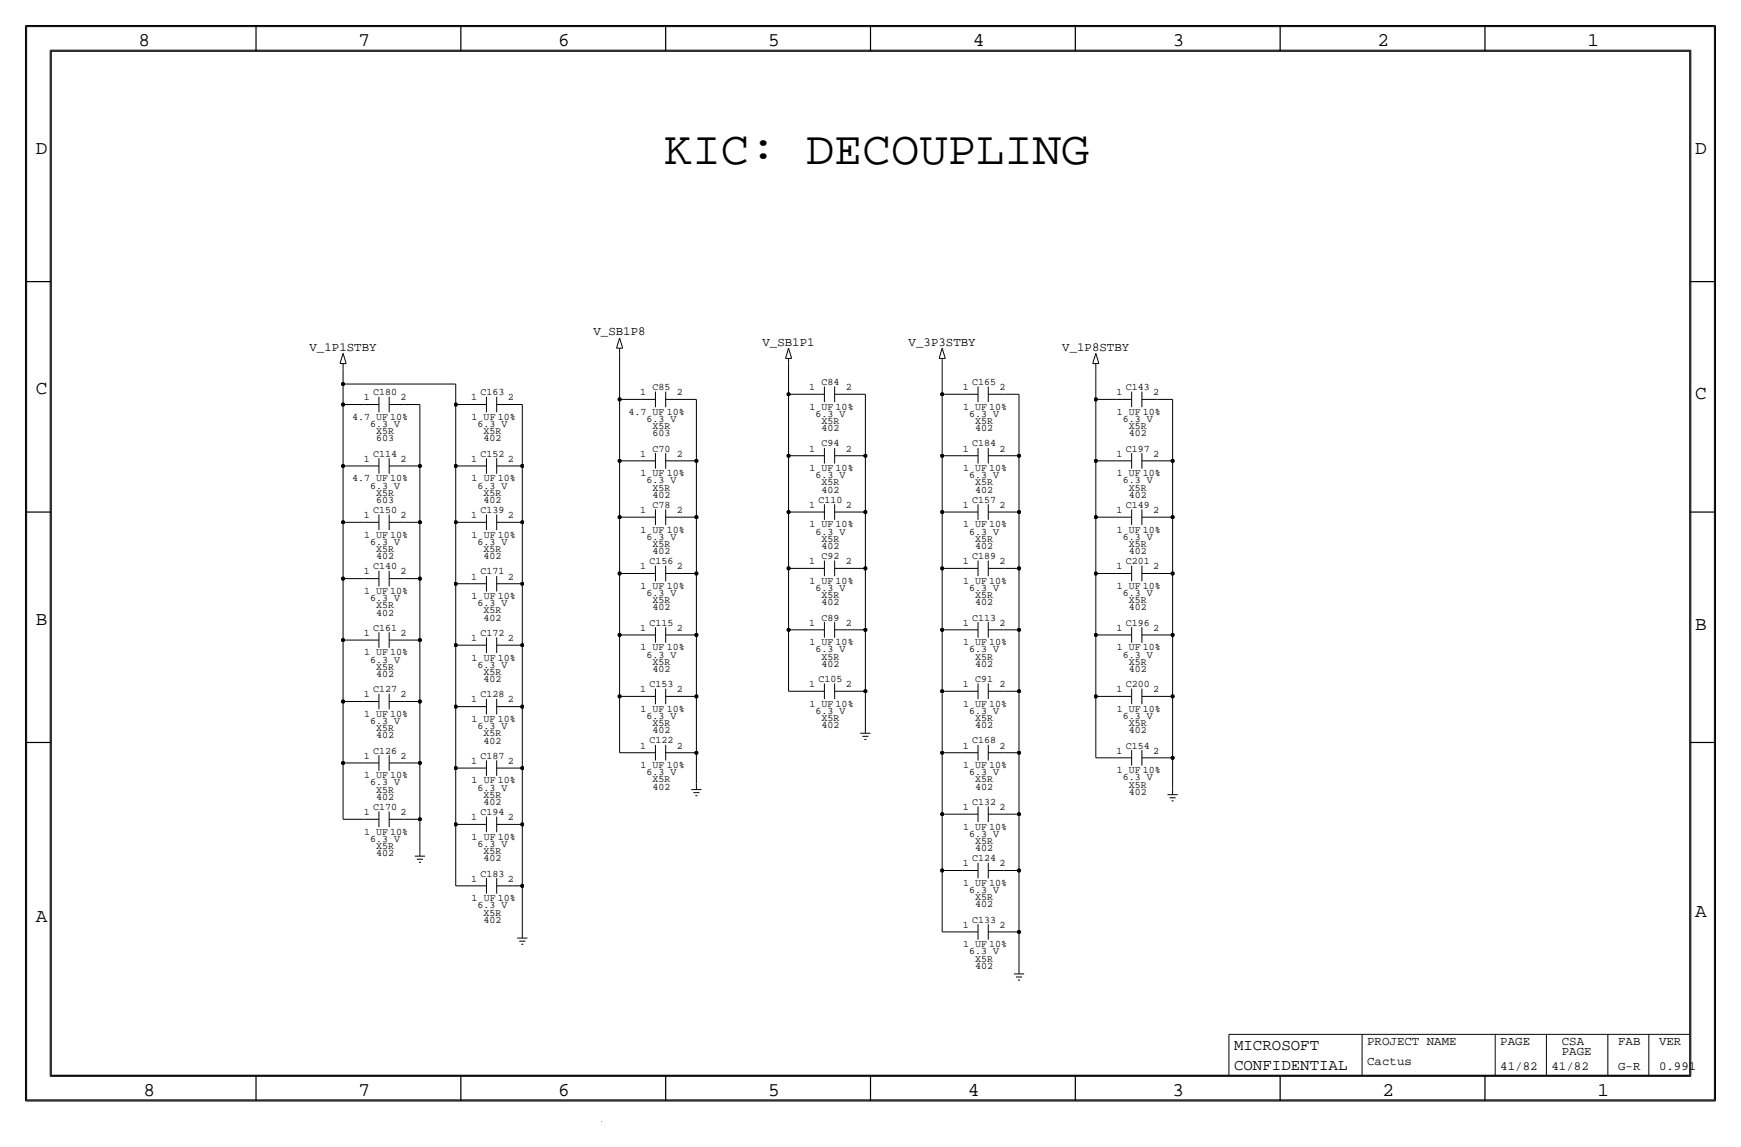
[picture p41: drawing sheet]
<svg xmlns="http://www.w3.org/2000/svg" width="432mm" height="284mm" viewBox="0 0 432 284" stroke-linecap="round" stroke-linejoin="round" font-family="sans-serif">
<defs><g id="words">
<text font-size="11.7" x="164.7" y="40.7">KIC: DECOUPLING</text>
<g font-size="4.8">
<text x="34.3" y="11.4">8</text>
<text x="88.9" y="11.4">7</text>
<text x="138.5" y="11.4">6</text>
<text x="190.5" y="11.4">5</text>
<text x="241.3" y="11.4">4</text>
<text x="290.8" y="11.4">3</text>
<text x="341.6" y="11.4">2</text>
<text x="393.7" y="11.4">1</text>
<text x="8.9" y="38.1">D</text>
<text x="420.4" y="38.1">D</text>
<text x="8.9" y="97.8">C</text>
<text x="420.4" y="99.1">C</text>
<text x="8.9" y="154.9">B</text>
<text x="420.4" y="156.2">B</text>
<text x="420.4" y="227.3">A</text>
<text x="8.9" y="228.6">A</text>
<text x="35.6" y="271.8">8</text>
<text x="88.9" y="271.8">7</text>
<text x="138.4" y="271.8">6</text>
<text x="190.5" y="271.8">5</text>
<text x="240" y="271.8">4</text>
<text x="290.8" y="271.8">3</text>
<text x="342.9" y="271.8">2</text>
<text x="396.2" y="271.8">1</text>
</g>
<g font-size="3.9">
<text x="306.1" y="260.4">MICROSOFT</text>
<text x="306.1" y="265.4">CONFIDENTIAL</text>
</g>
<g font-size="3.1">
<text x="147.2" y="83.2">V_SB1P8</text>
<text x="76.8" y="87">V_1P1STBY</text>
<text x="189.1" y="85.7">V_SB1P1</text>
<text x="225.4" y="85.7">V_3P3STBY</text>
<text x="263.5" y="87">V_1P8STBY</text>
<text x="339.1" y="259.1">PROJECT NAME</text>
<text x="372.1" y="259.1">PAGE</text>
<text x="387.4" y="259.1">CSA</text>
<text x="387.4" y="261.6">PAGE</text>
<text x="401.3" y="259.1">FAB</text>
<text x="411.5" y="259.1">VER</text>
<text x="339.1" y="264.2">Cactus</text>
<text x="372.1" y="265.4">41/82</text>
<text x="384.8" y="265.4">41/82</text>
<text x="401.3" y="265.4">G-R</text>
<text x="411.5" y="265.4">0.991</text>
</g>
<g font-size="2.5">
<text x="203.8" y="95.5">C84</text>
<text x="241.1" y="95.5">C165</text>
<text x="90.2" y="99.3">1</text>
<text x="92.5" y="98">C180</text>
<text x="99.3" y="99.3">2</text>
<text x="116.9" y="99.3">1</text>
<text x="119.2" y="98">C163</text>
<text x="126" y="99.3">2</text>
<text x="158.8" y="98">1</text>
<text x="161.9" y="96.8">C85</text>
<text x="167.9" y="98">2</text>
<text x="200.7" y="96.8">1</text>
<text x="200.8" y="101.6">1 UF 10%</text>
<text x="209.8" y="96.8">2</text>
<text x="238.8" y="96.8">1</text>
<text x="238.9" y="101.6">1 UF 10%</text>
<text x="247.9" y="96.8">2</text>
<text x="276.9" y="98">1</text>
<text x="279.2" y="96.8">C143</text>
<text x="286" y="98">2</text>
<text x="87.3" y="104.1">4.7 UF 10%</text>
<text x="91.8" y="105.9">6.3 V</text>
<text x="93.3" y="107.7">X5R</text>
<text x="117" y="104.1">1 UF 10%</text>
<text x="118.5" y="105.9">6.3 V</text>
<text x="119.9" y="107.7">X5R</text>
<text x="155.9" y="102.9">4.7 UF 10%</text>
<text x="160.4" y="104.7">6.3 V</text>
<text x="161.8" y="106.4">X5R</text>
<text x="202.3" y="103.4">6.3 V</text>
<text x="203.8" y="105.2">X5R</text>
<text x="203.8" y="106.9">402</text>
<text x="240.4" y="103.4">6.3 V</text>
<text x="241.9" y="106.9">402</text>
<text x="241.9" y="105.2">X5R</text>
<text x="277" y="102.9">1 UF 10%</text>
<text x="278.5" y="104.7">6.3 V</text>
<text x="280" y="106.4">X5R</text>
<text x="92.5" y="113.3">C114</text>
<text x="93.3" y="109.5">603</text>
<text x="119.2" y="113.3">C152</text>
<text x="119.9" y="109.5">402</text>
<text x="158.8" y="113.3">1</text>
<text x="161.8" y="108.2">603</text>
<text x="161.9" y="112">C70</text>
<text x="167.9" y="113.3">2</text>
<text x="200.7" y="112">1</text>
<text x="203.8" y="110.7">C94</text>
<text x="209.8" y="112">2</text>
<text x="238.8" y="112">1</text>
<text x="241.1" y="110.7">C184</text>
<text x="247.9" y="112">2</text>
<text x="276.9" y="113.3">1</text>
<text x="279.2" y="112">C197</text>
<text x="280" y="108.2">402</text>
<text x="286" y="113.3">2</text>
<text x="87.3" y="119.4">4.7 UF 10%</text>
<text x="90.2" y="114.5">1</text>
<text x="99.3" y="114.5">2</text>
<text x="116.9" y="114.5">1</text>
<text x="117" y="119.4">1 UF 10%</text>
<text x="126" y="114.5">2</text>
<text x="158.9" y="118.1">1 UF 10%</text>
<text x="160.4" y="119.9">6.3 V</text>
<text x="200.8" y="116.9">1 UF 10%</text>
<text x="202.3" y="118.6">6.3 V</text>
<text x="238.9" y="116.9">1 UF 10%</text>
<text x="240.4" y="118.6">6.3 V</text>
<text x="277" y="118.1">1 UF 10%</text>
<text x="278.5" y="119.9">6.3 V</text>
<text x="91.8" y="121.2">6.3 V</text>
<text x="93.3" y="124.7">603</text>
<text x="93.3" y="122.9">X5R</text>
<text x="118.5" y="121.2">6.3 V</text>
<text x="119.9" y="122.9">X5R</text>
<text x="119.9" y="124.7">402</text>
<text x="161.8" y="121.7">X5R</text>
<text x="161.8" y="123.5">402</text>
<text x="161.9" y="126">C78</text>
<text x="200.7" y="126">1</text>
<text x="203" y="124.7">C110</text>
<text x="203.8" y="120.4">X5R</text>
<text x="203.8" y="122.2">402</text>
<text x="209.8" y="126">2</text>
<text x="238.8" y="126">1</text>
<text x="241.1" y="124.7">C157</text>
<text x="241.9" y="122.2">402</text>
<text x="241.9" y="120.4">X5R</text>
<text x="247.9" y="126">2</text>
<text x="279.2" y="126">C149</text>
<text x="280" y="121.7">X5R</text>
<text x="280" y="123.5">402</text>
<text x="90.2" y="128.5">1</text>
<text x="92.5" y="127.2">C150</text>
<text x="99.3" y="128.5">2</text>
<text x="116.9" y="128.5">1</text>
<text x="119.2" y="127.2">C139</text>
<text x="126" y="128.5">2</text>
<text x="158.8" y="127.2">1</text>
<text x="167.9" y="127.2">2</text>
<text x="200.8" y="130.8">1 UF 10%</text>
<text x="238.9" y="130.8">1 UF 10%</text>
<text x="276.9" y="127.3">1</text>
<text x="286" y="127.3">2</text>
<text x="90.3" y="133.4">1 UF 10%</text>
<text x="91.8" y="135.1">6.3 V</text>
<text x="93.3" y="136.9">X5R</text>
<text x="117" y="133.4">1 UF 10%</text>
<text x="118.5" y="135.1">6.3 V</text>
<text x="119.9" y="136.9">X5R</text>
<text x="158.9" y="132.1">1 UF 10%</text>
<text x="160.4" y="133.9">6.3 V</text>
<text x="161.8" y="137.4">402</text>
<text x="161.8" y="135.6">X5R</text>
<text x="202.3" y="132.6">6.3 V</text>
<text x="203.8" y="134.4">X5R</text>
<text x="203.8" y="136.2">402</text>
<text x="240.4" y="132.6">6.3 V</text>
<text x="241.9" y="134.4">X5R</text>
<text x="241.9" y="136.2">402</text>
<text x="277" y="132.1">1 UF 10%</text>
<text x="278.5" y="133.9">6.3 V</text>
<text x="280" y="135.6">X5R</text>
<text x="280" y="137.4">402</text>
<text x="90.2" y="142.5">1</text>
<text x="92.5" y="141.2">C140</text>
<text x="93.3" y="138.7">402</text>
<text x="99.3" y="142.5">2</text>
<text x="116.9" y="143.8">1</text>
<text x="119.2" y="142.5">C171</text>
<text x="119.9" y="138.7">402</text>
<text x="126" y="143.8">2</text>
<text x="158.8" y="141.2">1</text>
<text x="161.1" y="139.9">C156</text>
<text x="167.9" y="141.2">2</text>
<text x="200.7" y="139.9">1</text>
<text x="203.8" y="138.7">C92</text>
<text x="209.8" y="139.9">2</text>
<text x="238.8" y="139.9">1</text>
<text x="241.1" y="138.7">C189</text>
<text x="247.9" y="139.9">2</text>
<text x="276.9" y="141.2">1</text>
<text x="279.2" y="140">C201</text>
<text x="286" y="141.2">2</text>
<text x="90.3" y="147.3">1 UF 10%</text>
<text x="91.8" y="149.1">6.3 V</text>
<text x="117" y="148.6">1 UF 10%</text>
<text x="158.9" y="146.1">1 UF 10%</text>
<text x="160.4" y="147.8">6.3 V</text>
<text x="161.8" y="149.6">X5R</text>
<text x="200.8" y="144.8">1 UF 10%</text>
<text x="202.3" y="146.6">6.3 V</text>
<text x="203.8" y="148.3">X5R</text>
<text x="238.9" y="144.8">1 UF 10%</text>
<text x="240.4" y="146.6">6.3 V</text>
<text x="241.9" y="148.4">X5R</text>
<text x="277" y="146.1">1 UF 10%</text>
<text x="278.5" y="147.8">6.3 V</text>
<text x="280" y="149.6">X5R</text>
<text x="93.3" y="152.7">402</text>
<text x="93.3" y="150.9">X5R</text>
<text x="118.5" y="150.4">6.3 V</text>
<text x="119.9" y="152.1">X5R</text>
<text x="119.9" y="153.9">402</text>
<text x="161.1" y="155.2">C115</text>
<text x="161.8" y="151.4">402</text>
<text x="200.7" y="155.2">1</text>
<text x="203.8" y="150.1">402</text>
<text x="203.8" y="153.9">C89</text>
<text x="209.8" y="155.2">2</text>
<text x="238.8" y="155.2">1</text>
<text x="241.1" y="153.9">C113</text>
<text x="241.9" y="150.1">402</text>
<text x="247.9" y="155.2">2</text>
<text x="279.2" y="155.2">C196</text>
<text x="280" y="151.4">402</text>
<text x="90.2" y="157.7">1</text>
<text x="92.5" y="156.4">C161</text>
<text x="99.3" y="157.7">2</text>
<text x="116.9" y="159">1</text>
<text x="119.2" y="157.7">C172</text>
<text x="126" y="159">2</text>
<text x="158.8" y="156.5">1</text>
<text x="158.9" y="161.3">1 UF 10%</text>
<text x="167.9" y="156.5">2</text>
<text x="200.8" y="160">1 UF 10%</text>
<text x="202.3" y="161.8">6.3 V</text>
<text x="238.9" y="160">1 UF 10%</text>
<text x="240.4" y="161.8">6.3 V</text>
<text x="276.9" y="156.5">1</text>
<text x="277" y="161.3">1 UF 10%</text>
<text x="286" y="156.5">2</text>
<text x="90.3" y="162.6">1 UF 10%</text>
<text x="91.8" y="164.3">6.3 V</text>
<text x="93.3" y="166.1">X5R</text>
<text x="93.3" y="167.9">402</text>
<text x="117" y="163.8">1 UF 10%</text>
<text x="118.5" y="165.6">6.3 V</text>
<text x="119.9" y="167.4">X5R</text>
<text x="160.4" y="163.1">6.3 V</text>
<text x="161.8" y="166.6">402</text>
<text x="161.8" y="164.9">X5R</text>
<text x="203.8" y="163.6">X5R</text>
<text x="203.8" y="165.4">402</text>
<text x="241.9" y="163.6">X5R</text>
<text x="241.9" y="165.4">402</text>
<text x="278.5" y="163.1">6.3 V</text>
<text x="280" y="164.9">X5R</text>
<text x="280" y="166.6">402</text>
<text x="90.2" y="173">1</text>
<text x="92.5" y="171.7">C127</text>
<text x="99.3" y="173">2</text>
<text x="119.2" y="173">C128</text>
<text x="119.9" y="169.2">402</text>
<text x="158.8" y="171.7">1</text>
<text x="161.1" y="170.4">C153</text>
<text x="167.9" y="171.7">2</text>
<text x="200.7" y="170.4">1</text>
<text x="203" y="169.2">C105</text>
<text x="209.8" y="170.4">2</text>
<text x="238.8" y="170.4">1</text>
<text x="241.9" y="169.2">C91</text>
<text x="247.9" y="170.4">2</text>
<text x="276.9" y="171.7">1</text>
<text x="279.2" y="170.4">C200</text>
<text x="286" y="171.7">2</text>
<text x="90.3" y="177.8">1 UF 10%</text>
<text x="91.8" y="179.6">6.3 V</text>
<text x="116.9" y="174.2">1</text>
<text x="117" y="179.1">1 UF 10%</text>
<text x="126" y="174.2">2</text>
<text x="158.9" y="176.5">1 UF 10%</text>
<text x="160.4" y="178.3">6.3 V</text>
<text x="200.8" y="175.3">1 UF 10%</text>
<text x="202.3" y="177.1">6.3 V</text>
<text x="203.8" y="178.8">X5R</text>
<text x="238.9" y="175.3">1 UF 10%</text>
<text x="240.4" y="177.1">6.3 V</text>
<text x="241.9" y="178.8">X5R</text>
<text x="277" y="176.5">1 UF 10%</text>
<text x="278.5" y="178.3">6.3 V</text>
<text x="93.3" y="181.4">X5R</text>
<text x="93.3" y="183.1">402</text>
<text x="118.4" y="180.9">6.3 V</text>
<text x="119.9" y="182.6">X5R</text>
<text x="119.9" y="184.4">402</text>
<text x="158.8" y="185.7">1</text>
<text x="161.1" y="184.4">C122</text>
<text x="161.8" y="181.9">402</text>
<text x="161.8" y="180.1">X5R</text>
<text x="167.9" y="185.7">2</text>
<text x="203.8" y="180.6">402</text>
<text x="238.8" y="185.7">1</text>
<text x="241.1" y="184.4">C168</text>
<text x="241.9" y="180.6">402</text>
<text x="247.9" y="185.7">2</text>
<text x="279.2" y="185.7">C154</text>
<text x="280" y="180.1">X5R</text>
<text x="280" y="181.9">402</text>
<text x="90.2" y="188.2">1</text>
<text x="92.5" y="186.9">C126</text>
<text x="99.3" y="188.2">2</text>
<text x="116.9" y="189.5">1</text>
<text x="119.2" y="188.2">C187</text>
<text x="126" y="189.5">2</text>
<text x="158.9" y="190.5">1 UF 10%</text>
<text x="238.9" y="190.5">1 UF 10%</text>
<text x="276.9" y="186.9">1</text>
<text x="277" y="191.8">1 UF 10%</text>
<text x="286" y="186.9">2</text>
<text x="90.3" y="193">1 UF 10%</text>
<text x="91.8" y="194.8">6.3 V</text>
<text x="93.3" y="196.6">X5R</text>
<text x="117" y="194.3">1 UF 10%</text>
<text x="118.5" y="196.1">6.3 V</text>
<text x="119.9" y="197.9">X5R</text>
<text x="160.4" y="192.3">6.3 V</text>
<text x="161.8" y="194.1">X5R</text>
<text x="161.8" y="195.9">402</text>
<text x="240.4" y="192.3">6.3 V</text>
<text x="241.9" y="195.8">402</text>
<text x="241.9" y="194.1">X5R</text>
<text x="278.5" y="193.6">6.3 V</text>
<text x="280" y="195.3">X5R</text>
<text x="280" y="197.1">402</text>
<text x="90.2" y="202.2">1</text>
<text x="92.5" y="200.9">C170</text>
<text x="93.3" y="198.4">402</text>
<text x="99.3" y="202.2">2</text>
<text x="116.9" y="203.5">1</text>
<text x="119.2" y="202.2">C194</text>
<text x="119.9" y="199.6">402</text>
<text x="126" y="203.5">2</text>
<text x="238.8" y="200.9">1</text>
<text x="241.1" y="199.6">C132</text>
<text x="247.9" y="200.9">2</text>
<text x="90.3" y="207">1 UF 10%</text>
<text x="91.8" y="208.8">6.3 V</text>
<text x="117" y="208.3">1 UF 10%</text>
<text x="238.9" y="205.7">1 UF 10%</text>
<text x="240.4" y="207.5">6.3 V</text>
<text x="241.9" y="209.3">X5R</text>
<text x="93.3" y="210.6">X5R</text>
<text x="93.3" y="212.3">402</text>
<text x="118.5" y="210.1">6.3 V</text>
<text x="119.9" y="213.6">402</text>
<text x="119.9" y="211.8">X5R</text>
<text x="238.8" y="214.9">1</text>
<text x="241.1" y="213.6">C124</text>
<text x="241.9" y="211.1">402</text>
<text x="247.9" y="214.9">2</text>
<text x="116.9" y="218.7">1</text>
<text x="119.2" y="217.4">C183</text>
<text x="126" y="218.7">2</text>
<text x="238.9" y="219.7">1 UF 10%</text>
<text x="240.4" y="221.5">6.3 V</text>
<text x="117" y="223.5">1 UF 10%</text>
<text x="118.5" y="225.3">6.3 V</text>
<text x="119.9" y="227.1">X5R</text>
<text x="241.9" y="223.3">X5R</text>
<text x="241.9" y="225">402</text>
<text x="119.9" y="228.9">402</text>
<text x="238.8" y="230.1">1</text>
<text x="241.1" y="228.9">C133</text>
<text x="247.9" y="230.1">2</text>
<text x="238.9" y="234.9">1 UF 10%</text>
<text x="240.4" y="236.7">6.3 V</text>
<text x="241.9" y="238.5">X5R</text>
<text x="241.9" y="240.3">402</text>
</g>
</g></defs>
<!-- layer: Nets -->
<g fill="none" stroke="#000" stroke-width=".25">
<path d="M85.1 95.2h27.9zM85.1 91.4v3.9zM85.1 95.2v5.1zM113 95.2v5.1zM153.7 99.1v15.2zM153.7 99.1h5.1zM153.7 87.6v11.5zM168.9 99.1h3.8zM172.7 99.1v15.2zM195.6 97.8v15.2zM195.6 97.8h5.1zM195.6 90.2v7.6z"/>
<path d="M210.8 97.8h3.8zM214.6 97.8v15.2zM233.7 97.8v15.2zM233.7 97.8h5.1zM233.7 90.2v7.6zM248.9 97.8h3.8zM252.7 97.8v15.2zM271.8 99.1v15.2zM271.8 99.1h5.1zM271.8 91.4v7.7zM287 99.1h3.8zM290.8 99.1v15.2z"/>
<path d="M85.1 100.3h5.1zM85.1 100.3v15.3zM85.1 115.6v13.9zM85.1 115.6h5.1zM100.3 100.3h3.8zM100.3 115.6h3.8zM104.1 100.3v15.3zM104.1 115.6v13.9zM113 115.6h3.8zM113 115.6v13.9zM113 100.3v15.3zM113 100.3h3.8z"/>
<path d="M127 100.3h2.5zM127 115.6h2.5zM129.5 100.3v15.3zM129.5 115.6v13.9zM153.7 114.3h5zM153.7 114.3v14zM168.9 114.3h3.8zM172.7 114.3v14zM195.6 113h5.1zM195.6 113v14zM210.8 113h3.8zM214.6 113v14z"/>
<path d="M233.7 113h5.1zM233.7 113v14zM248.9 113h3.8zM252.7 113v14zM271.8 114.3h5.1zM271.8 114.3v14zM287 114.3h3.8zM290.8 114.3v14zM85.1 129.5v14zM85.1 129.5h5.1zM100.3 129.5h3.8zM104.1 129.5v14z"/>
<path d="M113 129.5h3.8zM113 129.5v15.3zM127 129.5h2.5zM129.5 129.5v15.3zM153.7 128.3h5zM153.7 128.3v13.9zM168.9 128.3h3.8zM172.7 128.3v13.9zM195.6 127h5.1zM195.6 127v14zM210.8 127h3.8zM214.6 127v14z"/>
<path d="M233.7 127h5.1zM233.7 127v14zM248.9 127h3.8zM252.7 127v14zM271.8 128.3h5.1zM271.8 128.3v13.9zM287 128.3h3.8zM290.8 128.3v13.9zM85.1 143.5v15.3zM85.1 158.8v15.2zM85.1 143.5h5.1zM85.1 158.8h5.1z"/>
<path d="M100.3 143.5h3.8zM100.3 158.8h3.8zM104.1 143.5v15.3zM104.1 158.8v15.2zM113 144.8h3.8zM113 144.8v15.2zM127 144.8h2.5zM129.5 144.8v15.2zM153.7 142.2h5zM153.7 157.5h5zM153.7 142.2v15.3zM153.7 157.5v15.2z"/>
<path d="M168.9 142.2h3.8zM168.9 157.5h3.8zM172.7 142.2v15.3zM172.7 157.5v15.2zM195.6 156.2h5.1zM195.6 141h5.1zM195.6 156.2v15.3zM195.6 141v15.2zM210.8 141h3.8zM210.8 156.2h3.8zM214.6 141v15.2zM214.6 156.2v15.3z"/>
<path d="M233.7 141h5.1zM233.7 156.2h5.1zM233.7 141v15.2zM233.7 156.2v15.3zM248.9 141h3.8zM248.9 156.2h3.8zM252.7 141v15.2zM252.7 156.2v15.3zM271.8 142.2h5.1zM271.8 157.5h5.1zM271.8 142.2v15.3zM271.8 157.5v15.2z"/>
<path d="M287 142.2h3.8zM287 157.5h3.8zM290.8 142.2v15.3zM290.8 157.5v15.2zM85.1 174v15.2zM85.1 174h5.1zM100.3 174h3.8zM104.1 174v15.2zM113 175.3h3.8zM113 160h3.8zM113 175.3v15.2zM113 160v15.3z"/>
<path d="M127 160h2.5zM127 175.3h2.5zM129.5 160v15.3zM129.5 175.3v15.2zM153.7 172.7h5zM153.7 172.7v14zM168.9 172.7h3.8zM172.7 172.7v14zM195.6 171.5h5.1zM210.8 171.5h3.8zM214.6 171.5v8.8zM233.7 171.5h5.1z"/>
<path d="M233.7 171.5v15.2zM248.9 171.5h3.8zM252.7 171.5v15.2zM271.8 172.7h5.1zM271.8 172.7v15.3zM287 172.7h3.8zM290.8 172.7v15.3zM85.1 189.2v14zM85.1 189.2h5.1zM100.3 189.2h3.8zM104.1 189.2v14zM113 190.5v14z"/>
<path d="M113 190.5h3.8zM127 190.5h2.5zM129.5 190.5v14zM153.7 186.7h5zM168.9 186.7h3.8zM172.7 186.7v7.6zM233.7 186.7h5.1zM233.7 186.7v15.2zM248.9 186.7h3.8zM252.7 186.7v15.2zM271.8 188h5.1zM287 188h3.8z"/>
<path d="M290.8 188v7.6zM85.1 203.2h5.1zM100.3 203.2h3.8zM104.1 203.2v7.6zM113 219.7h3.8zM113 204.5h3.8zM113 204.5v15.2zM127 204.5h2.5zM127 219.7h2.5zM129.5 204.5v15.2zM129.5 219.7v11.4zM233.7 215.9h5.1z"/>
<path d="M233.7 201.9h5.1zM233.7 201.9v14zM233.7 215.9v15.2zM248.9 201.9h3.8zM248.9 215.9h3.8zM252.7 201.9v14zM252.7 215.9v15.2zM233.7 231.1h5.1zM248.9 231.1h3.8zM252.7 231.1v8.9zM149.2 278h.1"/>
</g>
<g fill="#000" stroke="#000" stroke-width=".25">
<circle cx="85.1" cy="95.3" r=".41"/>
<circle cx="153.7" cy="99.1" r=".41"/>
<circle cx="195.6" cy="97.8" r=".41"/>
<circle cx="233.7" cy="97.8" r=".41"/>
<circle cx="271.8" cy="99.1" r=".41"/>
<circle cx="85.1" cy="115.6" r=".41"/>
<circle cx="85.1" cy="100.3" r=".41"/>
<circle cx="104.1" cy="115.6" r=".41"/>
<circle cx="113" cy="115.6" r=".41"/>
<circle cx="113" cy="100.3" r=".41"/>
<circle cx="129.5" cy="115.6" r=".41"/>
<circle cx="153.7" cy="114.3" r=".41"/>
<circle cx="172.7" cy="114.3" r=".41"/>
<circle cx="195.6" cy="113" r=".41"/>
<circle cx="214.6" cy="113" r=".41"/>
<circle cx="233.7" cy="113" r=".41"/>
<circle cx="252.7" cy="113" r=".41"/>
<circle cx="271.8" cy="114.3" r=".41"/>
<circle cx="290.8" cy="114.3" r=".41"/>
<circle cx="85.1" cy="129.5" r=".41"/>
<circle cx="104.1" cy="129.5" r=".41"/>
<circle cx="113" cy="129.5" r=".41"/>
<circle cx="129.5" cy="129.5" r=".41"/>
<circle cx="153.7" cy="128.3" r=".41"/>
<circle cx="172.7" cy="128.3" r=".41"/>
<circle cx="195.6" cy="127" r=".41"/>
<circle cx="214.6" cy="127" r=".41"/>
<circle cx="233.7" cy="127" r=".41"/>
<circle cx="252.7" cy="127" r=".41"/>
<circle cx="271.8" cy="128.3" r=".41"/>
<circle cx="290.8" cy="128.3" r=".41"/>
<circle cx="85.1" cy="158.8" r=".41"/>
<circle cx="85.1" cy="143.5" r=".41"/>
<circle cx="104.1" cy="158.8" r=".41"/>
<circle cx="104.1" cy="143.5" r=".41"/>
<circle cx="113" cy="144.8" r=".41"/>
<circle cx="129.5" cy="144.8" r=".41"/>
<circle cx="153.7" cy="157.5" r=".41"/>
<circle cx="153.7" cy="142.2" r=".41"/>
<circle cx="172.7" cy="142.2" r=".41"/>
<circle cx="172.7" cy="157.5" r=".41"/>
<circle cx="195.6" cy="156.2" r=".41"/>
<circle cx="195.6" cy="141" r=".41"/>
<circle cx="214.6" cy="141" r=".41"/>
<circle cx="214.6" cy="156.2" r=".41"/>
<circle cx="233.7" cy="156.2" r=".41"/>
<circle cx="233.7" cy="141" r=".41"/>
<circle cx="252.7" cy="156.2" r=".41"/>
<circle cx="252.7" cy="141" r=".41"/>
<circle cx="271.8" cy="142.2" r=".41"/>
<circle cx="271.8" cy="157.5" r=".41"/>
<circle cx="290.8" cy="157.5" r=".41"/>
<circle cx="290.8" cy="142.2" r=".41"/>
<circle cx="85.1" cy="174" r=".41"/>
<circle cx="104.1" cy="174" r=".41"/>
<circle cx="113" cy="160" r=".41"/>
<circle cx="113" cy="175.3" r=".41"/>
<circle cx="129.5" cy="175.3" r=".41"/>
<circle cx="129.5" cy="160" r=".41"/>
<circle cx="153.7" cy="172.7" r=".41"/>
<circle cx="172.7" cy="172.7" r=".41"/>
<circle cx="214.6" cy="171.5" r=".41"/>
<circle cx="233.7" cy="171.5" r=".41"/>
<circle cx="252.7" cy="171.5" r=".41"/>
<circle cx="271.8" cy="172.7" r=".41"/>
<circle cx="290.8" cy="172.7" r=".41"/>
<circle cx="85.1" cy="189.2" r=".41"/>
<circle cx="104.1" cy="189.2" r=".41"/>
<circle cx="113" cy="190.5" r=".41"/>
<circle cx="129.5" cy="190.5" r=".41"/>
<circle cx="172.7" cy="186.7" r=".41"/>
<circle cx="233.7" cy="186.7" r=".41"/>
<circle cx="252.7" cy="186.7" r=".41"/>
<circle cx="290.8" cy="188" r=".41"/>
<circle cx="104.1" cy="203.2" r=".41"/>
<circle cx="113" cy="204.5" r=".41"/>
<circle cx="129.5" cy="204.5" r=".41"/>
<circle cx="129.5" cy="219.7" r=".41"/>
<circle cx="233.7" cy="201.9" r=".41"/>
<circle cx="233.7" cy="215.9" r=".41"/>
<circle cx="252.7" cy="201.9" r=".41"/>
<circle cx="252.7" cy="215.9" r=".41"/>
<circle cx="252.7" cy="231.1" r=".41"/>
</g>
<!-- layer: Components -->
<g fill="none" stroke="#000" stroke-width=".25">
<path d="M84.3 90.2h1.6zM85.1 87.6l-.8 2.6zM85.1 90.2v1.2zM85.1 87.6l.8 2.6zM94 98.4v3.9zM96.5 98.4v3.9zM120.6 98.4v3.9zM123.2 98.4v3.9zM152.9 86.4h1.5zM153.7 83.8l-.8 2.6zM153.7 86.4v1.2zM153.7 83.8l.7 2.6z"/>
<path d="M158.8 99.1h3.8zM162.6 97.1v3.9zM165.1 99.1h3.8zM165.1 97.1v3.9zM194.8 88.9h1.5zM195.6 86.4l-.8 2.5zM195.6 88.9v1.3zM195.6 86.4l.7 2.5zM200.7 97.8h3.8zM204.5 95.9v3.8zM207 97.8h3.8zM207 95.9v3.8z"/>
<path d="M232.9 88.9h1.5zM233.7 86.4l-.8 2.5zM233.7 88.9v1.3zM233.7 86.4l.7 2.5zM238.8 97.8h3.8zM242.6 95.9v3.8zM245.1 97.8h3.8zM245.1 95.9v3.8zM271 90.2h1.5zM271.8 87.6l-.8 2.6zM271.8 90.2v1.2zM271.8 87.6l.7 2.6z"/>
<path d="M276.9 99.1h3.8zM280.7 97.1v3.9zM283.2 99.1h3.8zM283.2 97.1v3.9zM90.2 115.6h3.8zM90.2 100.3h3.8zM94 113.6v3.9zM96.5 115.6h3.8zM96.5 113.6v3.9zM96.5 100.3h3.8zM116.8 100.3h3.8zM116.8 115.6h3.9z"/>
<path d="M120.7 113.6v3.9zM123.2 100.3h3.8zM123.2 115.6h3.8zM123.2 113.6v3.9zM158.8 114.3h3.8zM162.6 112.4v3.8zM165.1 114.3h3.8zM165.1 112.4v3.8zM200.7 113h3.8zM204.5 111.1v3.9zM207 113h3.8zM207 111.1v3.9z"/>
<path d="M238.8 113h3.8zM242.6 111.1v3.9zM245.1 113h3.8zM245.1 111.1v3.9zM276.9 114.3h3.8zM280.7 112.4v3.8zM283.2 114.3h3.8zM283.2 112.4v3.8zM90.2 129.5h3.8zM94 127.6v3.9zM96.5 129.5h3.8zM96.5 127.6v3.9z"/>
<path d="M116.8 129.5h3.9zM120.7 127.6v3.9zM123.2 129.5h3.8zM123.2 127.6v3.9zM158.8 128.3h3.8zM162.6 126.3v3.9zM165.1 128.3h3.8zM165.1 126.3v3.9zM200.7 127h3.8zM204.5 139v3.9zM204.5 125.1v3.8zM207 139v3.9z"/>
<path d="M207 127h3.8zM207 125.1v3.8zM238.8 127h3.8zM242.6 139v3.9zM242.6 125.1v3.8zM245.1 139v3.9zM245.1 127h3.8zM245.1 125.1v3.8zM276.9 128.3h3.8zM280.7 126.3v3.9zM283.2 128.3h3.8zM283.2 126.3v3.9z"/>
<path d="M90.2 158.8h3.8zM90.2 143.5h3.8zM94 156.8v3.9zM94 141.6v3.8zM96.5 158.8h3.8zM96.5 156.8v3.9zM96.5 143.5h3.8zM96.5 141.6v3.8zM116.8 144.8h3.9zM120.7 158.1v3.9zM120.7 142.8v3.9zM123.2 158.1v3.9z"/>
<path d="M123.2 144.8h3.8zM123.2 142.8v3.9zM158.8 157.5h3.8zM158.8 142.2h3.8zM162.6 155.5v3.9zM162.6 140.3v3.9zM165.1 157.5h3.8zM165.1 155.5v3.9zM165.1 142.2h3.8zM165.1 140.3v3.9zM200.7 156.2h3.8zM200.7 141h3.8z"/>
<path d="M204.5 154.3v3.8zM207 156.2h3.8zM207 154.3v3.8zM207 141h3.8zM238.8 156.2h3.8zM238.8 141h3.8zM242.6 154.3v3.8zM245.1 156.2h3.8zM245.1 154.3v3.8zM245.1 141h3.8zM276.9 157.5h3.8zM276.9 142.2h3.8z"/>
<path d="M280.7 155.5v3.9zM280.7 140.3v3.9zM283.2 157.5h3.8zM283.2 155.5v3.9zM283.2 142.2h3.8zM283.2 140.3v3.9zM90.2 174h3.8zM94 172.1v3.8zM96.5 174h3.8zM96.5 172.1v3.8zM116.8 175.3h3.9zM116.8 160h3.9z"/>
<path d="M120.7 173.3v3.9zM123.2 175.3h3.8zM123.2 173.3v3.9zM123.2 160h3.8zM158.8 172.7h3.8zM162.6 170.8v3.9zM165.1 172.7h3.8zM165.1 170.8v3.9zM200.7 171.5h3.8zM204.5 169.5v3.9zM207 171.5h3.8zM207 169.5v3.9z"/>
<path d="M238.8 171.5h3.8zM242.6 169.5v3.9zM245.1 171.5h3.8zM245.1 169.5v3.9zM276.9 172.7h3.8zM280.7 170.8v3.9zM283.2 172.7h3.8zM283.2 170.8v3.9zM90.2 189.2h3.8zM94 187.3v3.9zM96.5 189.2h3.8zM96.5 187.3v3.9z"/>
<path d="M116.8 190.5h3.9zM120.7 188.6v3.8zM123.2 190.5h3.8zM123.2 188.6v3.8zM158.8 186.7h3.8zM162.6 184.8v3.8zM165.1 186.7h3.8zM165.1 184.8v3.8zM171.5 195.8h2.5zM172 196.6h1.5zM172.5 197.4h.5zM172.7 194.3v1.5z"/>
<path d="M213.4 181.9h2.5zM213.9 182.6h1.5zM214.4 183.4h.5zM214.6 180.3v1.6zM238.8 186.7h3.8zM242.6 184.8v3.8zM242.6 200v3.9zM245.1 186.7h3.8zM245.1 184.8v3.8zM245.1 200v3.9zM276.9 188h3.8zM280.7 186v3.9z"/>
<path d="M283.2 188h3.8zM283.2 186v3.9zM289.6 197.1h2.5zM290.1 197.9h1.5zM290.6 198.6h.5zM290.8 195.6v1.5zM90.2 203.2h3.8zM94 201.3v3.8zM96.5 203.2h3.8zM96.5 201.3v3.8zM102.9 212.3h2.5zM103.4 213.1h1.5z"/>
<path d="M103.9 213.9h.5zM104.1 210.8v1.5zM116.8 219.7h3.9zM116.8 204.5h3.9zM120.7 217.8v3.8zM120.7 202.5v3.9zM123.2 219.7h3.8zM123.2 217.8v3.8zM123.2 204.5h3.8zM123.2 202.5v3.9zM238.8 201.9h3.8zM238.8 215.9h3.8z"/>
<path d="M242.6 214v3.8zM245.1 201.9h3.8zM245.1 215.9h3.8zM245.1 214v3.8zM128.3 232.7h2.5zM128.8 233.4h1.5zM129.3 234.2h.5zM129.5 231.1v1.6zM238.8 231.1h3.8zM242.6 229.2v3.9zM245.1 231.1h3.8zM245.1 229.2v3.9z"/>
<path d="M251.5 241.6h2.5zM252 242.3h1.5zM252.5 243.1h.5zM252.7 240v1.6z"/>
</g>
<!-- layer: Page Border and Title Block -->
<g fill="none" stroke="#000" stroke-width=".3">
<path d="M6.3 6.4v266.7zM6.4 6.4h419zM12.7 12.7h406.4zM12.7 12.7v254zM63.5 6.4v6.3zM114.3 6.4v6.3zM165.1 6.4v6.3zM215.9 6.3v6.4zM266.7 6.4v6.3zM317.5 6.4v6.3zM368.3 6.4v6.3zM419.1 12.7v254z"/>
<path d="M425.4 6.4v266.7zM6.3 69.8h6.4zM419.1 69.8h6.3zM6.3 127h6.4zM419.1 127h6.3zM6.3 184.2h6.4zM419.1 184.2h6.3zM6.4 273.1h419zM12.7 266.7h406.4zM63.5 266.7v6.4zM114.3 266.7v6.4zM165.1 266.7v6.4z"/>
<path d="M215.9 266.7v6.4zM266.7 266.7v6.4zM317.5 266.7v6.4zM368.3 266.7v6.4z"/>
</g>
<g fill="none" stroke="#000" stroke-width=".25">
<path d="M6.6 6.6h418.6zM6.6 6.6v266.2zM12.4 12.4h407zM12.4 12.4v254.6zM419.4 12.4v254.6zM425.2 6.6v266.2zM304.8 256.5v10.2zM304.8 256.5h114.3zM337.8 256.5v10.2zM370.8 256.5v10.2zM383.5 256.5v10.2zM398.8 256.5v10.2z"/>
<path d="M408.9 256.5v10.2zM6.6 272.8h418.6zM12.4 267h407z"/>
</g>
<use href="#words"/>
</svg>
